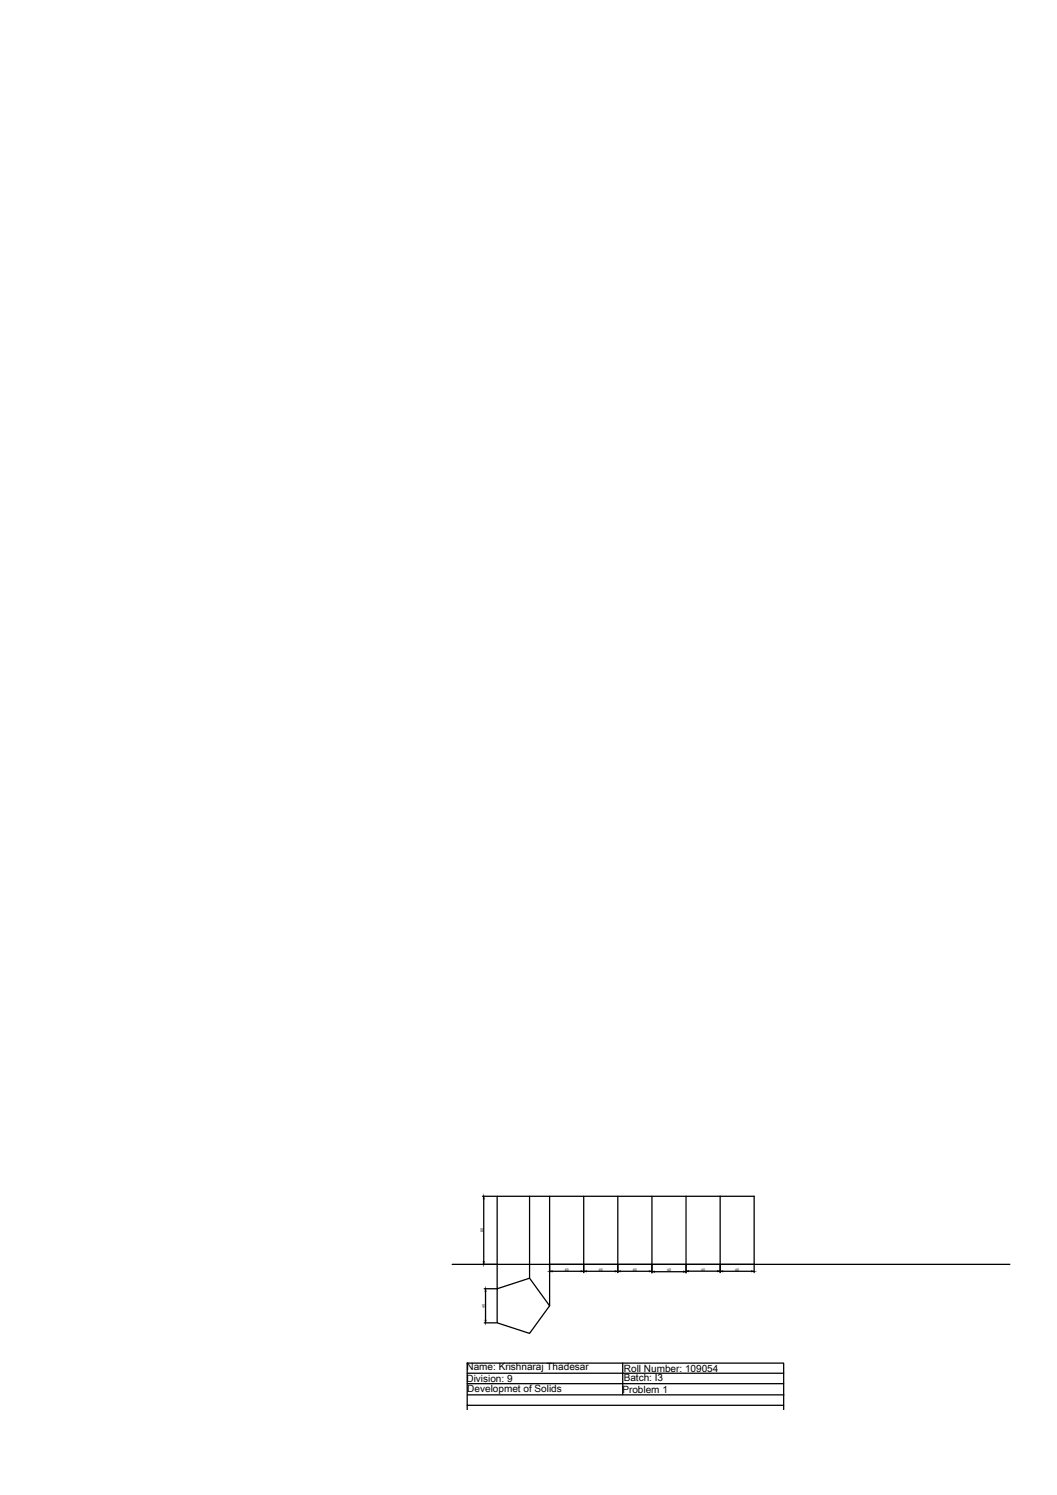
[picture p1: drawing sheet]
<svg xmlns="http://www.w3.org/2000/svg" width="210mm" height="297mm" viewBox="0 0 210 297" stroke-linecap="round" stroke-linejoin="round" font-family="sans-serif">
<defs><g id="words">
<g font-size="2">
<text x="92.6" y="272.3">Name: Krishnaraj Thadesar</text>
<text x="92.6" y="274.5">Division: 9</text>
<text x="123.9" y="274.5">Batch: I3</text>
<text x="123.9" y="272.7">Roll Number: 109054</text>
<text x="92.8" y="276.6">Developmet of Solids</text>
<text x="123.6" y="276.7">Problem 1</text>
</g>
<g font-size=".7">
<text x="95.9" y="244.8" transform="rotate(-90 95.9 244.8)">80</text>
<text x="112.1" y="252.4">40</text>
<text x="118.9" y="252.5">40</text>
<text x="125.7" y="252.5">40</text>
<text x="132.5" y="252.5">40</text>
<text x="139.2" y="252.4">40</text>
<text x="146" y="252.5">40</text>
<text x="96.3" y="259.8" transform="rotate(-90 96.3 259.8)">40</text>
</g>
</g></defs>
<!-- layer: 0 -->
<g fill="none" stroke="#000" stroke-width=".25">
<path d="M95.8 237.7h2.8M96.1 238.2v12.5M105.2 237.7v16.3M109.1 237.7h40.7v13.5h-40.7M115.9 237.7v13.5M122.7 237.7v13.5M129.5 237.7v13.5M136.2 237.7v13.5M143 237.7v13.5M89.8 251.2h110.7M96.2 256.1h2.4M96.4 256.6v5.7"/>
<path d="M109.1 251.2v-13.5h-10.4v25.1l6.5 2.1 3.9-5.5-3.9-5.4-6.5 2.1M109.1 251.2v8.2M109.7 252.6h5.7M115.9 251.3v1.5M116.4 252.6h5.8M122.7 251.3v1.5M123.2 252.6h5.8M129.5 251.3v1.6M130 252.7h5.7M136.2 251.3v1.6M136.7 252.6h5.8M143 251.3v1.5"/>
<path d="M143.5 252.6h5.8M149.8 251.3v1.5M92.8 270.8h62.8v8.4h-62.8zM92.8 274.9h62.8M92.8 272.8h62.8M92.8 279.2v.9M92.8 277.1h62.9M96.2 262.8h2.4M123.7 270.8v6.3M155.6 279.2v.9"/>
</g>
<g fill="#000" stroke="#000" stroke-width=".2">
<path d="M96.1 237.7v.5h-.1zM96 250.7h.1v.5zM96.4 256.1l.1 .5h-.2zM109.1 252.6l.6-.1v.2zM115.4 252.5l.5 .1-.5 .1zM115.9 252.6l.5-.1v.2zM122.2 252.5l.5 .1-.5 .1zM122.7 252.6l.5-.1v.2zM129 252.5l.5 .1-.5 .1zM129.5 252.7l.5-.1v.2zM135.7 252.6l.5 .1-.5 .1zM136.2 252.6l.5-.1v.2z"/>
<path d="M142.5 252.5l.5 .1-.5 .1zM143 252.6l.5-.1v.2zM149.3 252.5l.5 .1-.5 .1zM96.3 262.3h.2l-.1 .5z"/>
</g>
<use href="#words"/>
</svg>
